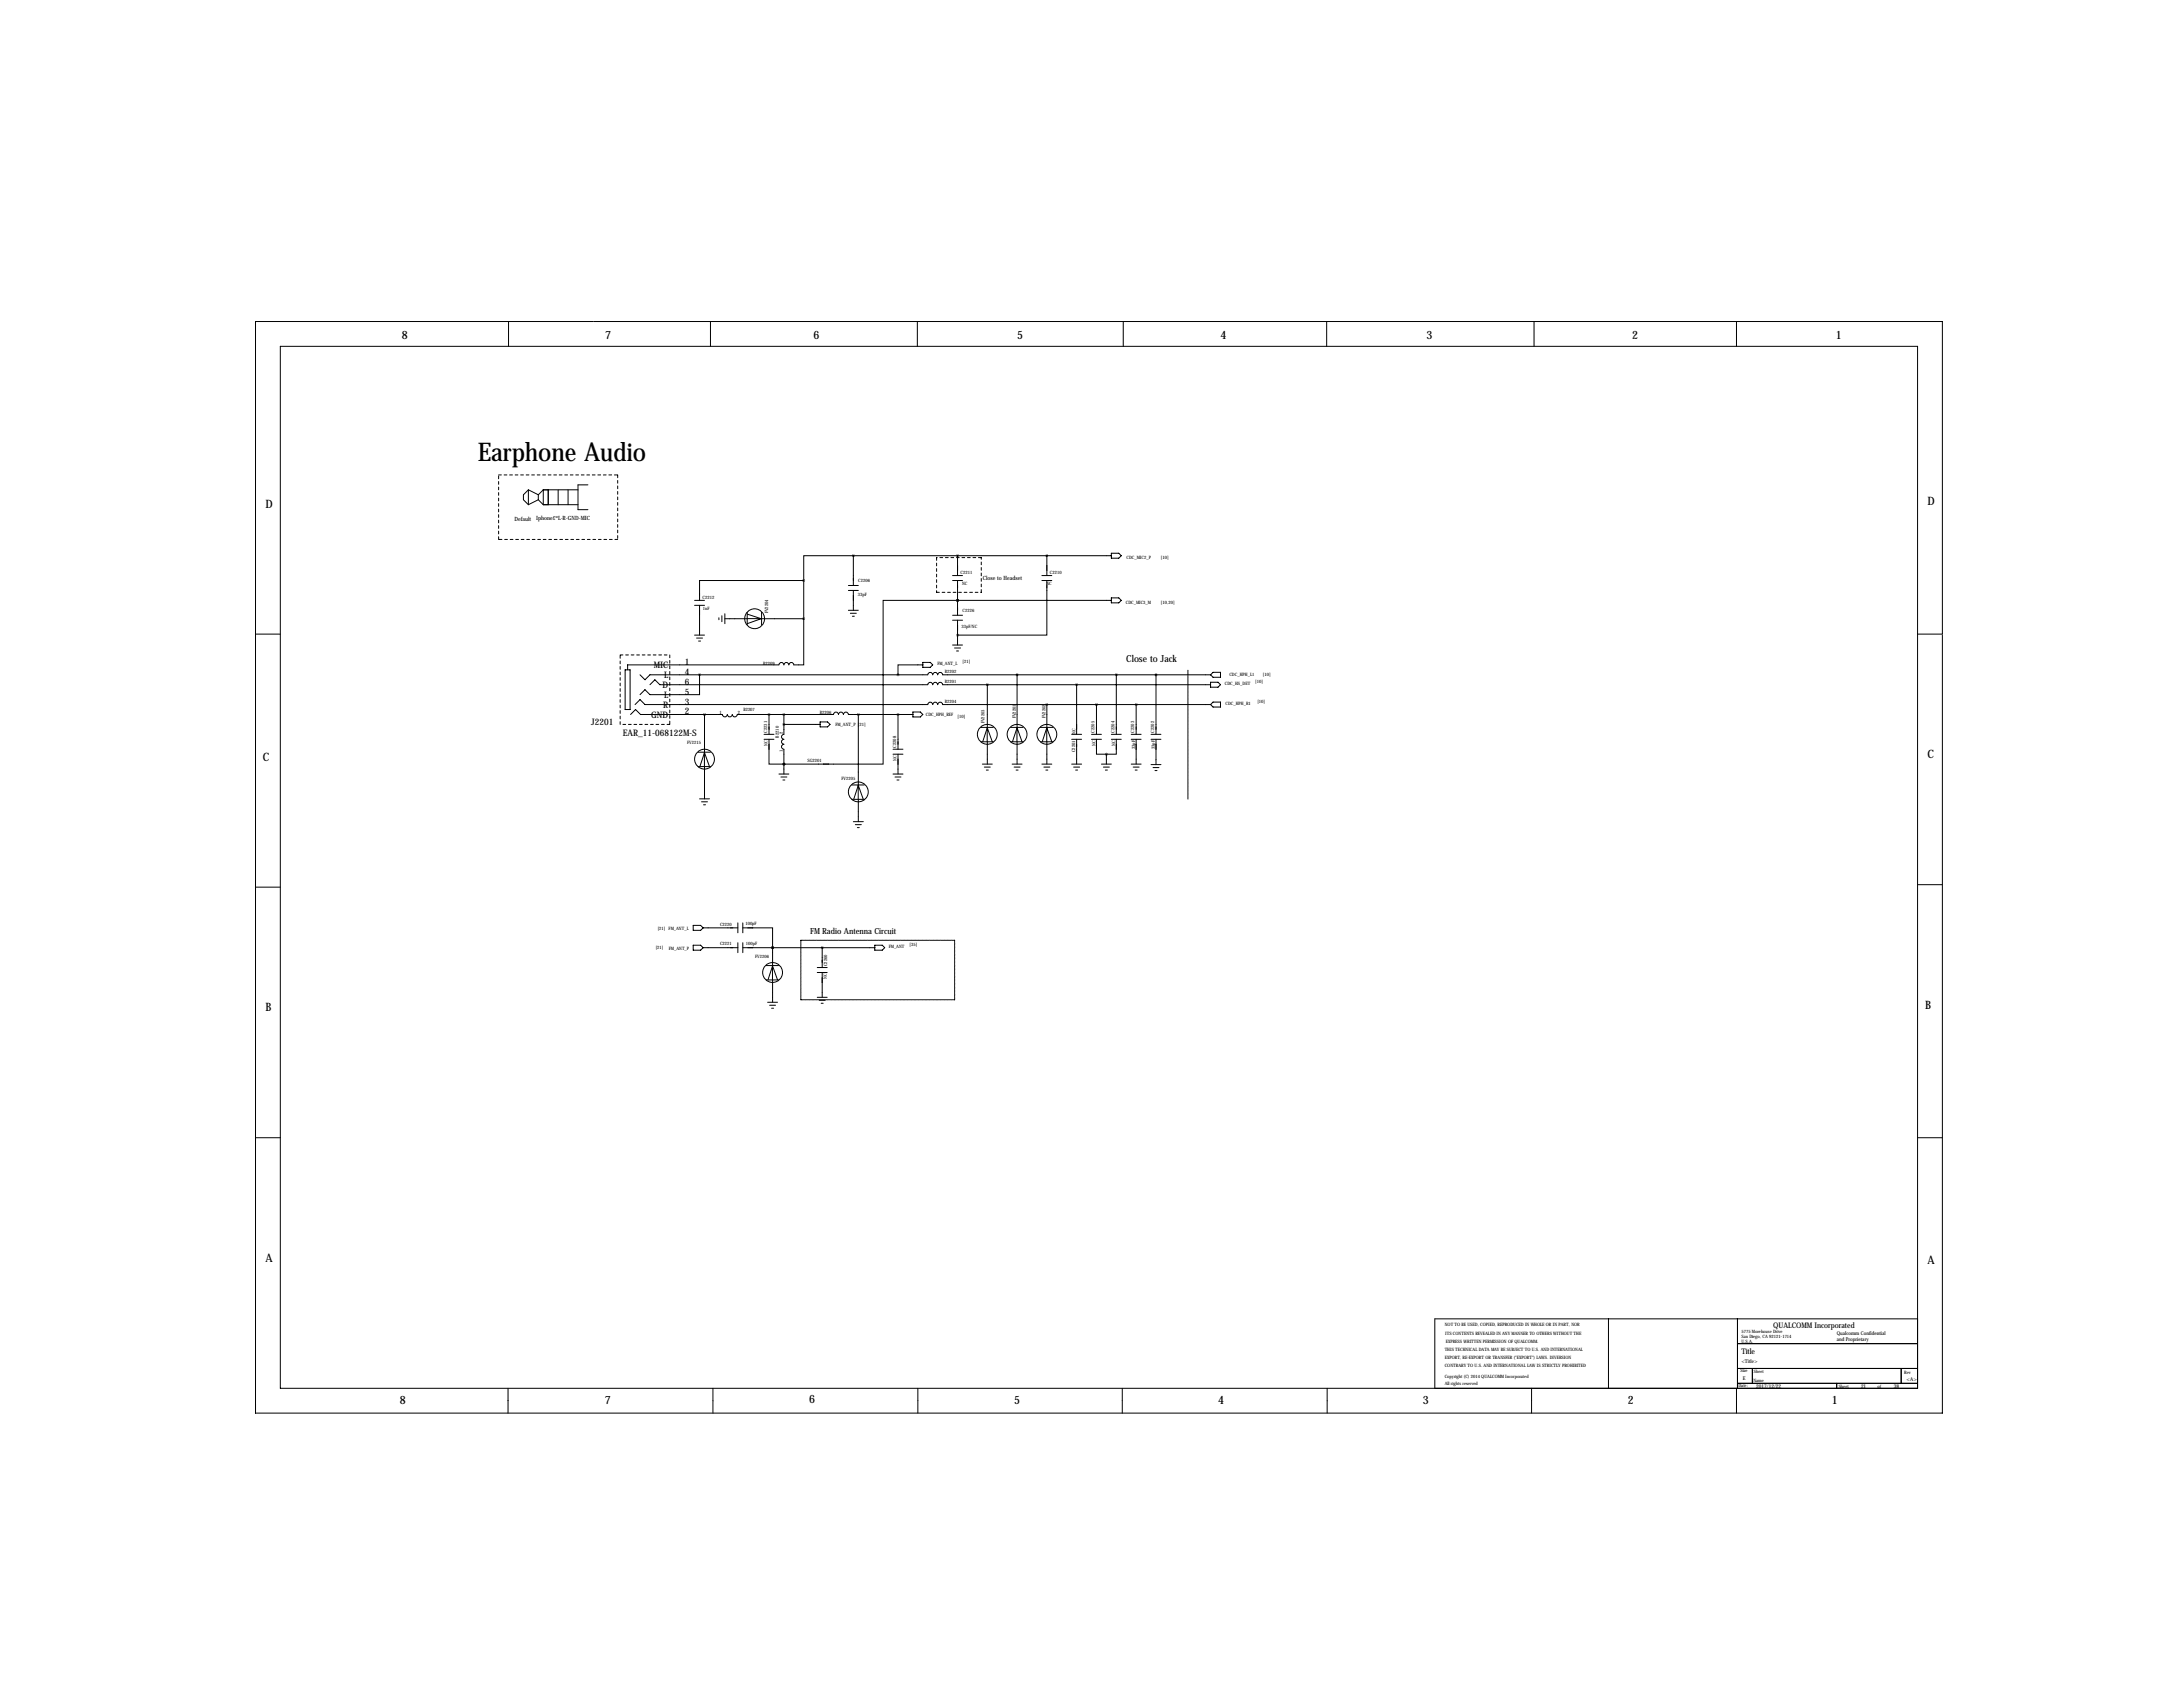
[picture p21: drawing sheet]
<svg xmlns="http://www.w3.org/2000/svg" width="1118mm" height="864mm" viewBox="0 0 1118 864" stroke-linecap="round" stroke-linejoin="round" font-family="sans-serif">
<defs><g id="words">
<text font-size="13.2" x="245" y="236">Earphone Audio</text>
<g font-size="5.9">
<text x="206" y="173">8</text>
<text x="310" y="173">7</text>
<text x="417" y="173">6</text>
<text x="521" y="173">5</text>
<text x="625" y="173">4</text>
<text x="730" y="173">3</text>
<text x="836" y="173">2</text>
<text x="940" y="173">1</text>
<text x="136" y="260">D</text>
<text x="987" y="259">D</text>
<text x="135" y="389">C</text>
<text x="987" y="388">C</text>
<text x="136" y="518">B</text>
<text x="986" y="516">B</text>
<text x="136" y="646">A</text>
<text x="987" y="647">A</text>
<text x="205" y="719">8</text>
<text x="310" y="719">7</text>
<text x="414" y="718">6</text>
<text x="519" y="719">5</text>
<text x="624" y="719">4</text>
<text x="728" y="719">3</text>
<text x="833" y="719">2</text>
<text x="938" y="719">1</text>
</g>
<text font-size="4.9" x="577" y="339">Close to Jack</text>
<g font-size="4.6">
<text x="335" y="342">MIC</text>
<text x="351" y="340">1</text>
<text x="340" y="347">L</text>
<text x="351" y="345">4</text>
<text x="339" y="352">D</text>
<text x="351" y="351">6</text>
<text x="340" y="357">L</text>
<text x="351" y="356">5</text>
<text x="340" y="362">R</text>
<text x="351" y="366">2</text>
<text x="351" y="361">3</text>
<text x="303" y="371">J2201</text>
<text x="333" y="367">GND</text>
<text x="319" y="377">EAR_11-068122M-S</text>
</g>
<text font-size="4.3" x="415" y="478">FM Radio Antenna Circuit</text>
<g font-size="4">
<text x="908" y="680">QUALCOMM Incorporated</text>
<text x="892" y="693">Title</text>
</g>
<g font-size="3">
<text x="263" y="266">Default Iphone£ºL-R-GND-MIC</text>
<text x="503" y="297">Close to Headset</text>
</g>
<g font-size="2.6">
<text x="940" y="683">Qualcomm Confidential</text>
<text x="940" y="686">and Proprietary</text>
<text x="892" y="698">&lt;Title&gt;</text>
<text x="892" y="707">E</text>
<text x="976" y="707">&lt;A&gt;</text>
<text x="899" y="711">2017/12/22</text>
<text x="953" y="710">21</text>
<text x="970" y="710">38</text>
</g>
<g font-size="2.3">
<text x="577" y="286">CDC_MIC2_P</text>
<text x="594" y="286">[10]</text>
<text x="492" y="294">C2211</text>
<text x="537" y="294">C2210</text>
<text x="439" y="298">C2206</text>
<text x="493" y="300">NC</text>
<text x="536" y="300">NC</text>
<text x="439" y="305">33pF</text>
<text x="360" y="307">C2212</text>
<text x="576" y="309">CDC_MIC3_M</text>
<text x="594" y="309">[10,20]</text>
<text x="360" y="313">1nF</text>
<text x="393" y="314" transform="rotate(-90 393 314)">FV2204</text>
<text x="493" y="313">C2226</text>
<text x="492" y="322">33pF/NC</text>
<text x="391" y="340">B2209</text>
<text x="480" y="340">FM_ANT_L</text>
<text x="493" y="339">[21]</text>
<text x="484" y="345">B2202</text>
<text x="629" y="346">CDC_HPH_L1</text>
<text x="647" y="346">[10]</text>
<text x="484" y="350">B2201</text>
<text x="627" y="351">CDC_HS_DET</text>
<text x="643" y="350">[10]</text>
<text x="484" y="360">B2204</text>
<text x="644" y="360">[10]</text>
<text x="368" y="365">1</text>
<text x="378" y="365">2</text>
<text x="381" y="364">B2207</text>
<text x="420" y="365">B2206</text>
<text x="627" y="361">CDC_HPH_R1</text>
<text x="428" y="371">FM_ANT_P [21]</text>
<text x="474" y="367">CDC_HPH_REF</text>
<text x="490" y="367">[10]</text>
<text x="504" y="370" transform="rotate(-90 504 370)">FV2203</text>
<text x="520" y="368" transform="rotate(-90 520 368)">FV2201</text>
<text x="535" y="368" transform="rotate(-90 535 368)">FV2202</text>
<text x="393" y="375" transform="rotate(-90 393 375)">C2231</text>
<text x="399" y="378" transform="rotate(-90 399 378)">B2210</text>
<text x="401" y="376" transform="rotate(-90 401 376)">2</text>
<text x="551" y="376" transform="rotate(-90 551 376)">NC</text>
<text x="560" y="375" transform="rotate(-90 560 375)">C2205</text>
<text x="571" y="375" transform="rotate(-90 571 375)">C2204</text>
<text x="581" y="375" transform="rotate(-90 581 375)">C2203</text>
<text x="591" y="375" transform="rotate(-90 591 375)">C2202</text>
<text x="352" y="381">FV2215</text>
<text x="393" y="382" transform="rotate(-90 393 382)">NC</text>
<text x="459" y="383" transform="rotate(-90 459 383)">C2208</text>
<text x="561" y="382" transform="rotate(-90 561 382)">NC</text>
<text x="571" y="382" transform="rotate(-90 571 382)">NC</text>
<text x="581" y="384" transform="rotate(-90 581 384)">33pF</text>
<text x="591" y="384" transform="rotate(-90 591 384)">33pF</text>
<text x="401" y="385" transform="rotate(-90 401 385)">1</text>
<text x="459" y="389" transform="rotate(-90 459 389)">NC</text>
<text x="550" y="385" transform="rotate(-90 550 385)">C2201</text>
<text x="413" y="390">SG2201</text>
<text x="431" y="399">FV2205</text>
<text x="369" y="474">C2220</text>
<text x="382" y="474">100pF</text>
<text x="337" y="476">[21]</text>
<text x="342" y="476">FM_ANT_L</text>
<text x="336" y="486">[21]</text>
<text x="369" y="484">C2221</text>
<text x="382" y="484">100pF</text>
<text x="455" y="485">FM_ANT</text>
<text x="466" y="484">[35]</text>
<text x="342" y="486">FM_ANT_P</text>
<text x="387" y="490">FV2206</text>
<text x="424" y="495" transform="rotate(-90 424 495)">C2260</text>
<text x="423" y="501" transform="rotate(-90 423 501)">NC</text>
<text x="740" y="679">NOT TO BE USED, COPIED, REPRODUCED IN W</text>
<text x="740" y="684">ITS CONTENTS REVEALED IN ANY MANNER TO OTHERS W</text>
<text x="785" y="679">HOLE OR IN PART, NOR</text>
<text x="797" y="684">ITHOUT THE</text>
<text x="892" y="682">5775 Morehouse Drive</text>
<text x="740" y="687">EXPRESS W</text>
<text x="751" y="687">RITTEN PERMISSION OF QUALCOMM.</text>
<text x="892" y="688">U.S.A.</text>
<text x="892" y="685">San Diego, CA 92121-1714</text>
<text x="740" y="691">THIS TECHNICAL DATA MAY BE SUBJECT TO U.S. AND INTERNATIONAL</text>
<text x="740" y="696">EXPORT, RE-EXPORT OR TRANSFER (&quot;EXPORT&quot;) LAW</text>
<text x="791" y="696">S. DIVERSION</text>
<text x="740" y="700">CONTRARY TO U.S. AND INTERNATIONAL LAWIS STRICTLY PROHIBITED</text>
<text x="740" y="705">Copyright (C) 2014 QUALCOMM Incorporated</text>
<text x="891" y="703">Size</text>
<text x="898" y="707">Name</text>
<text x="898" y="703">Sheet</text>
<text x="975" y="703">Rev</text>
<text x="740" y="709">All rights reserved</text>
<text x="890" y="710">Date:</text>
<text x="941" y="710">Sheet</text>
<text x="961" y="710">of</text>
</g>
</g></defs>
<path d="M255 243h61M316 243v33M255 276v-33M316 276h-61M480 285v18M502 285h-22M480 303h22M502 303v-18M317 335h26M343 335v36M317 371v-36M343 371h-26" fill="none" stroke="#000" stroke-width=".51" stroke-dasharray="1.4 1.4"/>
<g fill="none" stroke="#000" stroke-width=".51">
<path d="M144 177h838v534h-838zM260 165v12M304 165h-173v558h863v-398M304 165h690v160h-12M364 165v12M470 165v12M575 165v12M679 165v12M785 165v12M889 165v12M271 251l5 2M271 251v7"/>
<path d="M271 251l-3 2v3l3 2M276 253v3M276 256l-5 2M276 256l2 2M278 251v7M278 251h18M278 258h18M278 251l-2 2M281 251v7M286 251v7M291 251v7M301 248h-5v13h5"/>
<path d="M411 297h-53v10M411 297v20M434 300h5M437 284h-26v13M437 284v16M437 284h132M488 297h5M488 295h5M490 284v11M490 297v18M533 297h5M533 295h5"/>
<path d="M536 297v28h-46M536 284v11M569 283h4l1 1-1 2h-4zM356 307h5M356 310h5M358 310v15M368 316v1M370 315v3M371 317h12M371 314v5M383 313v7M383 317h7l-7 2"/>
<path d="M383 314l7 3h21M390 313v7M411 317v23h-5a1.3 1.3 0 0 0-1-1 1.3 1.3 0 0 0-1 1 1.3 1.3 0 0 0-1-1 1.3 1.3 0 0 0-2 1 1.3 1.3 0 0 0-1-1 1.3 1.3 0 0 0-1 1h-78v3M434 302h5M434 312h5M435 314h3M436 315h1M437 302v10M488 315h5M488 318h5M490 307h-38v84h-28M490 307h.1"/>
<path d="M490 318v12M490 307h79M569 306h4l1 1-1 2h-4zM131 325h13M356 325h5M357 327h3M358 328h1M472 339h4l2 1-2 2h-4zM488 330h5M489 332h3M490 333h1M320 343h3v20h-3z"/>
<path d="M328 345l2 3 3-3h142a1.3 1.3 0 0 1 1-1 1.3 1.3 0 0 1 2 1 1.3 1.3 0 0 1 1-1 1.3 1.3 0 0 1 1 1 1.3 1.3 0 0 1 1-1 1.3 1.3 0 0 1 2 1h137M333 351l2-3 3 3h137a1.3 1.3 0 0 1 1-2 1.4 1.4 0 0 1 2 2 1.3 1.3 0 0 1 1-2 1.3 1.3 0 0 1 1 2 1.3 1.3 0 0 1 1-2 1.4 1.4 0 0 1 2 2h137M358 345v11h-25l-3-3-2 3M472 340h-12v5M505 351v40M521 345v46M551 351v25M572 345v31M592 345v31M620 349h4l1 2-1 1h-4zM620 345l1-1h4v3h-4zM323 366l2-3 3 3h42a1.3 1.3 0 0 0 1 1 1.3 1.3 0 0 0 1-1 1.3 1.3 0 0 0 2 1 1.3 1.3 0 0 0 1-1 1.3 1.3 0 0 0 1 1 1.3 1.3 0 0 0 1-1h50a1.3 1.3 0 0 1 1-1 1.3 1.3 0 0 1 1 1 1.3 1.3 0 0 1 2-1 1.3 1.3 0 0 1 1 1 1.3 1.3 0 0 1 1-1 1.3 1.3 0 0 1 1 1h33"/>
<path d="M325 361l3-3 2 3h145a1.3 1.3 0 0 1 1-2 1.4 1.4 0 0 1 2 2 1.3 1.3 0 0 1 1-2 1.3 1.3 0 0 1 1 2 1.3 1.3 0 0 1 1-2 1.4 1.4 0 0 1 2 2h137M361 366v43M391 376h5M391 378h5M394 378v13h7M394 366v10M401 366v10a1.3 1.3 0 0 0-1 1 1.3 1.3 0 0 0 1 1 1.3 1.3 0 0 0-1 2 1.3 1.3 0 0 0 1 1 1.3 1.3 0 0 0-1 1 1.3 1.3 0 0 0 1 2v12M401 371h19M420 370h4l1 1-1 1h-4zM439 366v55M460 366v18M467 364h4l1 2-1 1h-4z"/>
<path d="M502 372h7M502 380h7M505 372l3 8M506 372l-3 8M517 372h7M517 380h7M521 372l2 8M521 372l-3 8M533 372h6M533 380h6M536 380v-8l2 8M536 361v11l-2 8"/>
<path d="M536 380v11M549 376h5M549 378h5M551 378v13M559 376h5M559 378h5M561 378v8h5M561 361v15M569 376h5M569 378h5M572 378v8h-6M579 376h5"/>
<path d="M579 378h5M582 361v15M582 378v13M589 376h5M589 378h5M592 378v13M620 361l1-2h4v3h-4zM357 385h7M357 392h7M361 385l2 7M361 385l-3 7M399 396h5"/>
<path d="M400 398h3M401 399h1M401 391h.1M401 391h21M457 384h5M457 386h5M457 396h5M458 398h3M459 399h1M460 386v10M503 391h5M504 393h3"/>
<path d="M505 394h1M518 391h5M519 393h3M520 394h1M533 391h5M534 393h3M535 394h1M549 391h5M550 393h3M551 394h1M564 391h5M565 393h3"/>
<path d="M566 394h1M566 386v5M579 391h5M580 393h3M581 394h1M589 391h5M590 393h3M591 394h1M358 409h5M359 410h3M360 412h1M436 402h6"/>
<path d="M436 409h6M439 402l3 7M439 402l-2 7M437 421h5M438 422h3M439 424h1M131 454h13M982 453h12M355 474h4l1 1-1 1h-4zM360 475h18M378 472v6M380 475h16v10"/>
<path d="M380 472v6M355 484h4l1 1-1 1h-4zM360 485h18M378 483v5M380 485h68M380 483v5M392 494h7M396 485h.1M396 485v9l-3 8M418 495h5M418 498h5M421 485v10"/>
<path d="M421 498v13M448 484h4l1 1-1 1h-4zM392 502h7M393 513h5M394 515h3M395 516h1M395 502v-8l3 8M396 502v11M418 511h5M419 512h3M420 514h1M131 582h13"/>
<path d="M982 582h12M823 675v36M890 675v36M982 675h-247v36M890 688h92M260 711v12M365 711v12M470 711v12M575 711v12M679 711v12M784 711v12M889 711v12"/>
<path d="M890 708h92M890 701h92M897 701v7M940 708v3M973 701v7"/>
<circle cx="386" cy="317" r="5"/>
<circle cx="505" cy="376" r="5"/>
<circle cx="521" cy="376" r="5"/>
<circle cx="536" cy="376" r="5"/>
<circle cx="361" cy="389" r="5"/>
<circle cx="439" cy="405" r="5"/>
<circle cx="396" cy="498" r="5"/>
</g>
<path d="M608 343v66M410 481h79M489 481v31M410 512v-31M489 512h-79" fill="none" stroke="#000" stroke-width=".51" stroke-dasharray=".4 .4"/>
<path d="M422 391h2" fill="none" stroke="#000" stroke-width=".76"/>
<path d="M571 345a.5 .5 0 0 0 1 0 .5 .5 0 0 0-1 0zM395 485a.5 .5 0 0 0 1 0 .5 .5 0 0 0-1 0zM395 485a.5 .5 0 0 0 1 0 .5 .5 0 0 0-1 0zM505 351a.5 .5 0 0 0 1 0 .5 .5 0 0 0-1 0zM411 317a.5 .5 0 0 0 1 0 .5 .5 0 0 0-1 0zM411 297a.5 .5 0 0 0 1 0 .5 .5 0 0 0-1 0z" fill="#000" stroke="#000" stroke-width="1.3"/>
<use href="#words"/>
</svg>
